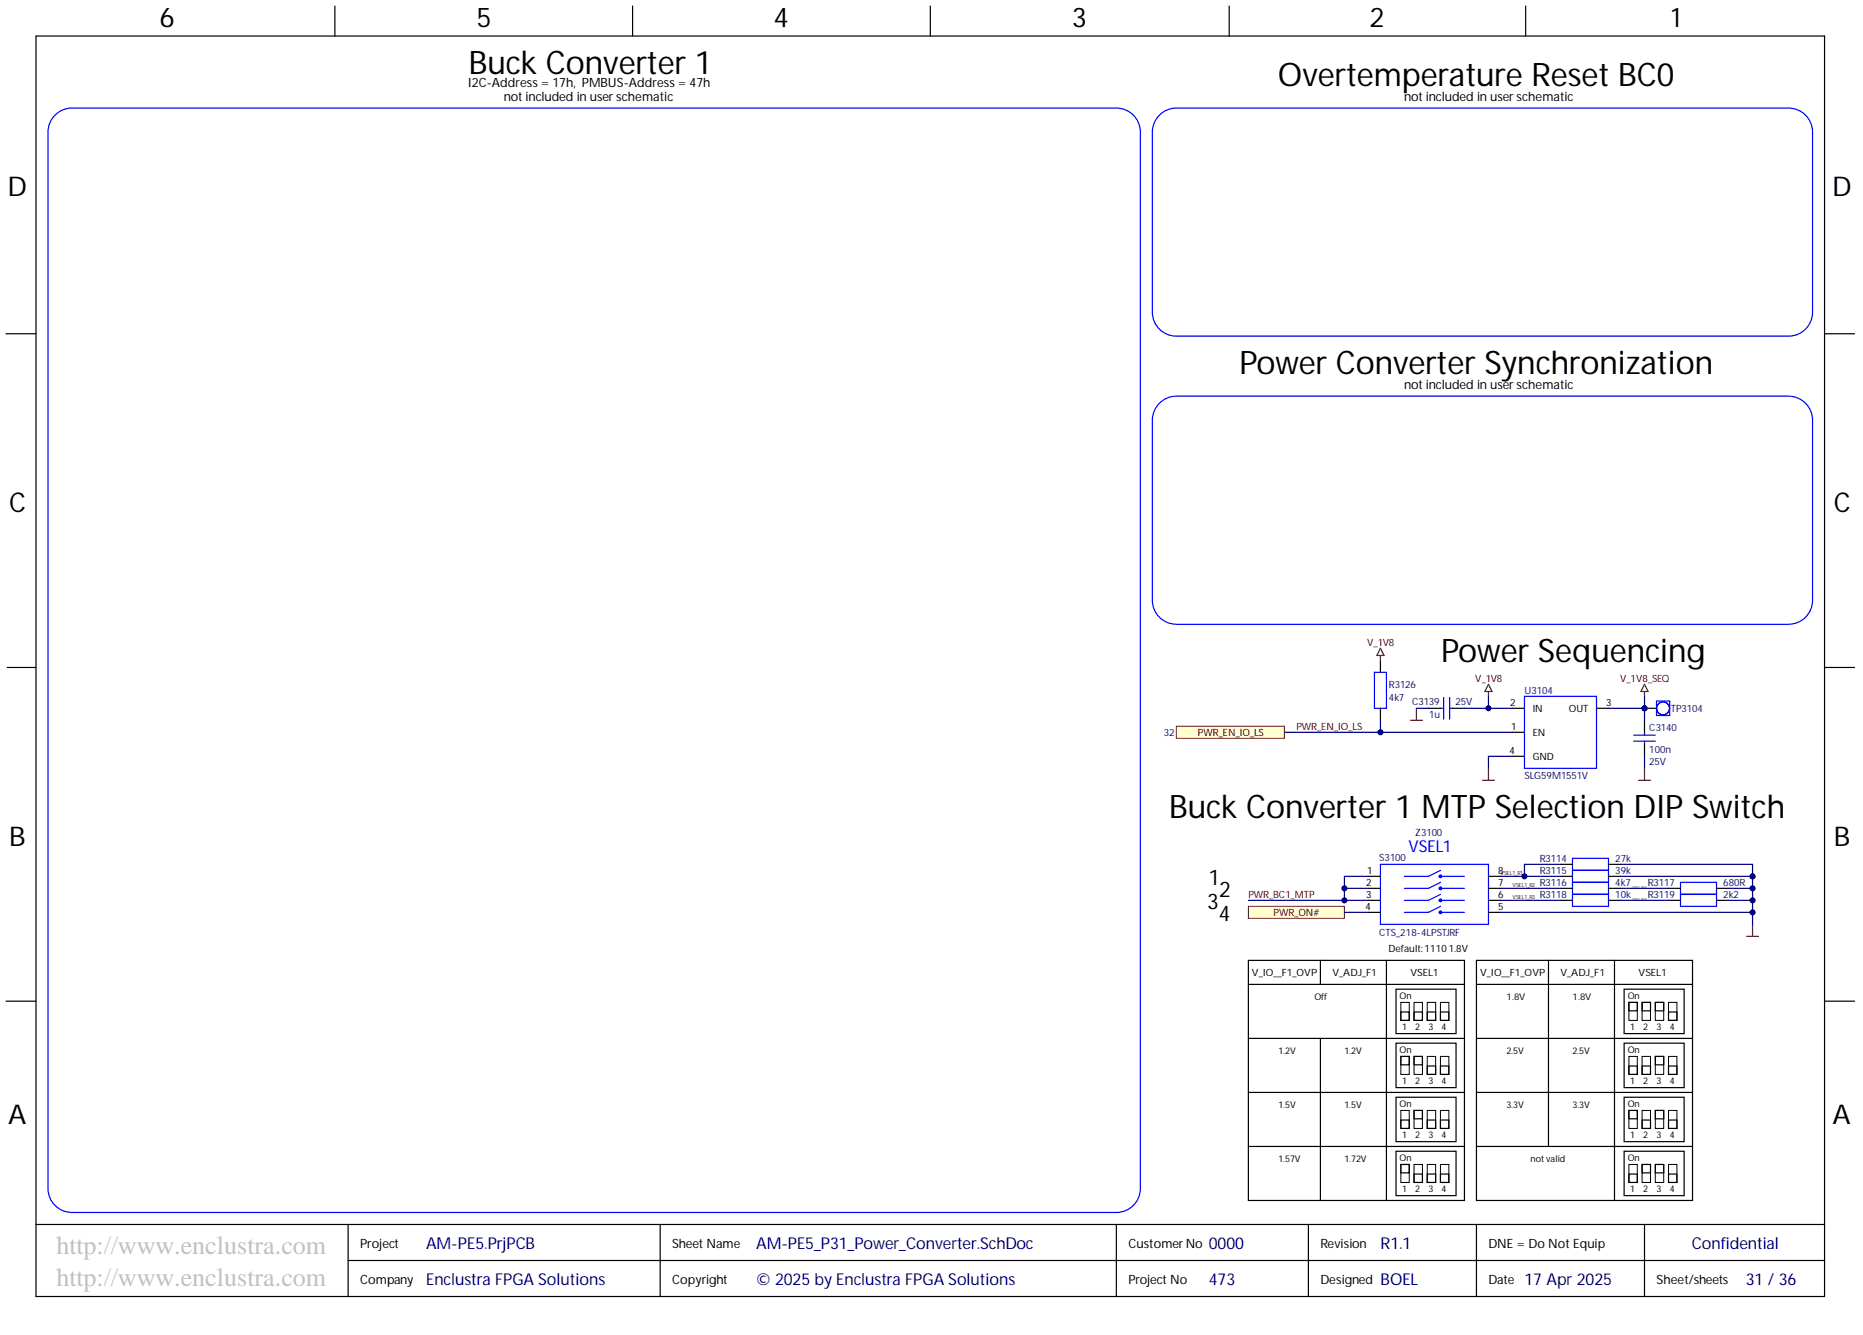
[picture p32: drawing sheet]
<svg xmlns="http://www.w3.org/2000/svg" width="393mm" height="282mm" viewBox="0 0 393 282" stroke-linecap="round" stroke-linejoin="round" font-family="sans-serif">
<defs><g id="words">
<g font-size="6.8">
<text x="99" y="15.6">Buck Converter 1</text>
<text x="269.8" y="18.1">Overtemperature Reset BC0</text>
<text x="261.7" y="78.9">Power Converter Synchronization</text>
<text x="304.3" y="139.7">Power Sequencing</text>
<text x="246.9" y="172.7">Buck Converter 1 MTP Selection DIP Switch</text>
</g>
<g font-size="5.7">
<text x="33.7" y="5.7">6</text>
<text x="100.6" y="5.7">5</text>
<text x="163.3" y="5.7">4</text>
<text x="226.3" y="5.7">3</text>
<text x="289.2" y="5.7">2</text>
<text x="352.8" y="5.7">1</text>
<text x="1.6" y="41.4">D</text>
<text x="386.8" y="41.4">D</text>
<text x="1.9" y="108.1">C</text>
<text x="387.2" y="108.1">C</text>
<text x="1.9" y="178.5">B</text>
<text x="387.2" y="178.5">B</text>
<text x="1.7" y="237.3">A</text>
<text x="386.9" y="237.3">A</text>
</g>
<g font-size="5.5" fill="#c0c0c0">
<text x="11.9" y="264.7">http://www.enclustra.com</text>
<text x="11.9" y="271.5">http://www.enclustra.com</text>
</g>
<g font-size="4.6">
<text x="254.9" y="192">3</text>
<text x="255.1" y="186.9">1</text>
<text x="257.4" y="189.4">2</text>
<text x="257.3" y="194.5">4</text>
</g>
<text font-size="3.5" fill="#00f" x="297.4" y="179.9">VSEL1</text>
<g font-size="3.5" fill="#000080">
<text x="90" y="263.8">AM-PE5.PrjPCB</text>
<text x="159.7" y="263.8">AM-PE5_P31_Power_Converter.SchDoc</text>
<text x="255.2" y="263.8">0000</text>
<text x="357.2" y="263.8">Confidential</text>
<text x="90" y="271.4">Enclustra FPGA Solutions</text>
<text x="159.7" y="271.4">© 2025 by Enclustra FPGA Solutions</text>
<text x="255.2" y="271.4">473</text>
<text x="291.5" y="271.4">BOEL</text>
<text x="321.9" y="271.4">17 Apr 2025</text>
<text x="368.6" y="271.4">31 / 36</text>
</g>
<text font-size="3.5" fill="#00007c" x="291.5" y="263.8">R1.1</text>
<g font-size="2.7">
<text x="98.8" y="18.3">I2C-Address= 17h, PMBUS-Address= 47h</text>
<text x="106.4" y="21.4">notincluded in userschematic</text>
<text x="296.4" y="21.4">notincluded in userschematic</text>
<text x="296.4" y="82.2">notincluded in userschematic</text>
<text x="76" y="263.4">Project</text>
<text x="141.9" y="263.4">Sheet Name</text>
<text x="238.2" y="263.4">CustomerNo</text>
<text x="278.8" y="263.4">Revision</text>
<text x="314.3" y="263.4">DNE = Do Not Equip</text>
<text x="76" y="271">Company</text>
<text x="141.9" y="271">Copyright</text>
<text x="238.2" y="271">Project No</text>
<text x="278.8" y="271">Designed</text>
<text x="314.3" y="271">Date</text>
<text x="349.7" y="271">Sheet/sheets</text>
</g>
<g font-size="2.1" fill="#800000">
<text x="288.7" y="136.4">V_1V8</text>
<text x="311.5" y="144">V_1V8</text>
<text x="342.1" y="144">V_1V8_SEQ</text>
<text x="252.9" y="155.5">PWR_EN_IO_LS</text>
<text x="273.7" y="154.1">PWR_EN_IO_LS</text>
<text x="263.6" y="189.6">PWR_BC1_MTP</text>
<text x="268.9" y="193.5">PWR_ON#</text>
</g>
<g font-size="2.1" fill="#000080">
<text x="293.2" y="145.2">R3126</text>
<text x="293.2" y="148">4k7</text>
<text x="298.1" y="148.8">C3139</text>
<text x="307.3" y="148.8">25V</text>
<text x="321.9" y="146.5">U3104</text>
<text x="245.8" y="155.5">32</text>
<text x="301.8" y="151.6">1u</text>
<text x="348.2" y="154.4">C3140</text>
<text x="352.8" y="150.4">TP3104</text>
<text x="348.2" y="161.5">25V</text>
<text x="348.2" y="158.9">100n</text>
<text x="321.9" y="164.5">SLG59M1551V</text>
<text x="298.8" y="176.4">Z3100</text>
<text x="291.2" y="181.7">S3100</text>
<text x="325.1" y="182">R3114</text>
<text x="325.1" y="184.5">R3115</text>
<text x="341" y="182">27k</text>
<text x="341" y="184.5">39k</text>
<text x="325.1" y="187.1">R3116</text>
<text x="325.1" y="189.6">R3118</text>
<text x="341" y="187.1">4k7</text>
<text x="341" y="189.6">10k</text>
<text x="347.9" y="187.1">R3117</text>
<text x="347.9" y="189.6">R3119</text>
<text x="363.9" y="187.1">680R</text>
<text x="363.9" y="189.6">2k2</text>
<text x="291.2" y="197.7">CTS_218-4LPSTJRF</text>
</g>
<g font-size="2.1">
<text x="318.8" y="149">2</text>
<text x="339.1" y="149">3</text>
<text x="319.1" y="154.1">1</text>
<text x="323.6" y="150.4">IN</text>
<text x="323.6" y="155.5">EN</text>
<text x="331.2" y="150.4">OUT</text>
<text x="318.7" y="159.2">4</text>
<text x="323.6" y="160.5">GND</text>
<text x="288.7" y="184.5">1</text>
<text x="316.3" y="184.5">8</text>
<text x="288.4" y="187.1">2</text>
<text x="288.4" y="189.6">3</text>
<text x="316.3" y="187.1">7</text>
<text x="316.3" y="189.6">6</text>
<text x="288.3" y="192.1">4</text>
<text x="316.3" y="192.1">5</text>
<text x="293.1" y="201.1">Default:11101.8V</text>
<text x="264.3" y="206.1">V_IO__F1_OVP</text>
<text x="281.3" y="206.1">V_ADJ_F1</text>
<text x="297.8" y="206.1">VSEL1</text>
<text x="312.5" y="206.1">V_IO__F1_OVP</text>
<text x="329.5" y="206.1">V_ADJ_F1</text>
<text x="345.9" y="206.1">VSEL1</text>
</g>
<g font-size="1.9">
<text x="277.5" y="211.1">Off</text>
<text x="295.5" y="210.9">On</text>
<text x="318.1" y="211.1">1.8V</text>
<text x="332" y="211.1">1.8V</text>
<text x="343.7" y="210.9">On</text>
<text x="296" y="217.5">1</text>
<text x="298.8" y="217.5">2</text>
<text x="301.6" y="217.5">3</text>
<text x="304.4" y="217.5">4</text>
<text x="344.2" y="217.5">1</text>
<text x="347" y="217.5">2</text>
<text x="349.7" y="217.5">3</text>
<text x="352.5" y="217.5">4</text>
<text x="269.9" y="222.5">1.2V</text>
<text x="283.9" y="222.5">1.2V</text>
<text x="295.5" y="222.3">On</text>
<text x="318.1" y="222.5">2.5V</text>
<text x="332" y="222.5">2.5V</text>
<text x="343.7" y="222.3">On</text>
<text x="269.9" y="233.9">1.5V</text>
<text x="283.9" y="233.9">1.5V</text>
<text x="295.5" y="233.7">On</text>
<text x="296" y="228.9">1</text>
<text x="298.8" y="228.9">2</text>
<text x="301.6" y="228.9">3</text>
<text x="304.4" y="228.9">4</text>
<text x="318.1" y="233.9">3.3V</text>
<text x="332" y="233.9">3.3V</text>
<text x="343.7" y="233.7">On</text>
<text x="344.2" y="228.9">1</text>
<text x="347" y="228.9">2</text>
<text x="349.7" y="228.9">3</text>
<text x="352.5" y="228.9">4</text>
<text x="269.9" y="245.4">1.57V</text>
<text x="283.9" y="245.4">1.72V</text>
<text x="295.5" y="245.1">On</text>
<text x="296" y="240.3">1</text>
<text x="298.8" y="240.3">2</text>
<text x="301.6" y="240.3">3</text>
<text x="304.4" y="240.3">4</text>
<text x="323.1" y="245.4">notvalid</text>
<text x="343.7" y="245.1">On</text>
<text x="344.2" y="240.3">1</text>
<text x="347" y="240.3">2</text>
<text x="349.7" y="240.3">3</text>
<text x="352.5" y="240.3">4</text>
<text x="296" y="251.7">1</text>
<text x="298.8" y="251.7">2</text>
<text x="301.6" y="251.7">3</text>
<text x="304.4" y="251.7">4</text>
<text x="344.2" y="251.7">1</text>
<text x="347" y="251.7">2</text>
<text x="349.7" y="251.7">3</text>
<text x="352.5" y="251.7">4</text>
</g>
<g font-size="1.2" fill="#800000">
<text x="316.8" y="184.8">VSEL1_R1</text>
<text x="319.3" y="187.3">VSEL1_R2</text>
<text x="319.3" y="189.8">VSEL1_R3</text>
</g>
<g font-size=".6" fill="#800000">
<text x="344.7" y="187.4">VSEL1_R2_R</text>
<text x="344.7" y="189.9">VSEL1_R3_R</text>
</g>
</g></defs>
<g fill="none" stroke="#000" stroke-width=".25">
<path d="M7.6 7.6h377.6v266.1h-377.6zM70.7 1.3v6.3M133.6 1.3v6.3M196.4 1.3v6.3M259.5 1.3v6.3M322.1 1.3v6.3M1.3 70.5h6.3M385.2 70.5h6.4M1.5 140.9h6.1M385.2 140.9h6.4M288.9 185h2.6M288.9 187.6h2.6"/>
<path d="M288.9 190.1h2.6M288.9 192.6h2.6M314.3 185h2.5M314.3 187.6h2.5M314.3 190.1h2.5M314.3 192.6h2.5M329.5 187.6h2.5M329.5 190.1h2.5M329.5 182.5h2.5M339.6 187.6h2.5M339.6 190.1h2.5M339.6 182.5h2.5"/>
<path d="M1.3 211.4h6.3M385.2 211.4h6.4M7.6 258.5h377.6M73.5 258.5v15.2M139.4 258.5v15.2M235.7 258.5v15.2M276.3 258.5v15.2M311.7 258.5v15.2M347.2 258.5v15.2M73.5 266.1h311.7"/>
</g>
<g fill="none" stroke="#00f" stroke-width=".25">
<path d="M245.1 24a5 5 0 0 1 3.3-1.2h129.2a5.1 5.1 0 0 1 5.1 5.1v38a5.1 5.1 0 0 1-5.1 5.1h-129.2a5.1 5.1 0 0 1-5.1-5.1v-38a5.1 5.1 0 0 1 1.8-3.9zM291.5 182.5h22.8v12.7h-22.8zM304.1 183.8l-2.5 1.2h-5.1M304.1 185h5.1M304.1 186.3l-2.5 1.3h-5.1M304.1 187.6h5.1M304.1 188.8l-2.5 1.3h-5.1M304.1 190.1h5.1M304.1 191.4l-2.5 1.2h-5.1M304.1 192.6h5.1M332 181.2h7.6v2.6h-7.6zM332 186.3h7.6v5.1h-7.6z"/>
<path d="M332 188.8h7.6"/>
<circle cx="304.1" cy="185" r=".25"/>
<circle cx="304.1" cy="187.6" r=".25"/>
<circle cx="304.1" cy="192.6" r=".25"/>
<circle cx="304.1" cy="190.1" r=".25"/>
</g>
<path d="M263.6 191.4h20.3v2.5h-20.3z" fill-rule="evenodd" fill="#ffffd0"/>
<path d="M263.6 191.4h20.3v2.5h-20.3z" fill="none" stroke="#800000" stroke-width=".21"/>
<g fill="none" stroke="#00f" stroke-width=".25">
<path d="M11.9 24a5 5 0 0 1 3.3-1.2h220.5a5.1 5.1 0 0 1 5.1 5.1v223a5.1 5.1 0 0 1-5.1 5.1h-220.5a5.1 5.1 0 0 1-5.1-5.1v-223a5.1 5.1 0 0 1 1.8-3.9zM245.1 84.8a5 5 0 0 1 3.3-1.2h129.2a5.1 5.1 0 0 1 5.1 5.1v38a5.1 5.1 0 0 1-5.1 5.1h-129.2a5.1 5.1 0 0 1-5.1-5.1v-38a5.1 5.1 0 0 1 1.8-3.9zM304.1 149.5h.7M304.8 147.3v4.5M306.1 147.3v4.5M306.1 149.5h.6M321.9 147h15.2v15.2h-15.2zM344.9 155.2h4.6M344.9 156.5h4.6M347.2 154.6v.6M347.2 156.5v.7M332 183.8h7.6v2.5h-7.6z"/>
<path d="M354.8 186.3h7.6v5.1h-7.6zM354.8 188.8h7.6"/>
</g>
<path d="M297.8 152.1h2.5M299.1 149.5v2.6M314.3 144.5l.7 1.5h-1.5zM314.3 146v1M347.2 144.5l.8 1.5h-1.5zM347.2 146v1M313 164.8h2.5M314.3 162.2v2.6M345.9 164.8h2.6M347.2 162.2v2.6M368.8 197.7h2.5M370 195.2v2.5" fill="none" stroke="#800000" stroke-width=".25"/>
<g fill="none" stroke="#000" stroke-width=".25">
<path d="M301.6 149.5h2.5M306.7 149.5h2.5M319.3 149.5h2.6M319.3 154.6h2.6M319.3 159.7h2.6M337.1 149.5h2.5M347.2 152.1v2.5M347.2 157.2v2.5M329.5 185h2.5M339.6 185h2.5M352.3 187.6h2.5M352.3 190.1h2.5"/>
<path d="M362.4 187.6h2.6M362.4 190.1h2.6M263.6 202.8h45.6v50.7h-45.6zM263.6 207.8h45.6M263.6 219.2h45.6M278.8 202.8v5M278.8 219.2v34.3M292.7 202.8v5M294.8 208.9h12.6v9.3h-12.6zM295.8 213.7h1.7v1.7h-1.7zM298.6 213.7h1.7v1.7h-1.7zM301.3 213.7h1.8v1.7h-1.8z"/>
<path d="M304.1 213.7h1.8v1.7h-1.8zM311.7 202.8h45.7v50.7h-45.7zM311.7 207.8h45.7M311.7 219.2h45.7M326.9 202.8v39.3M340.9 202.8v5M342.9 208.9h12.7v9.3h-12.7zM343.9 211.6h1.8v1.8h-1.8zM346.7 211.6h1.8v1.8h-1.8zM349.5 211.6h1.8v1.8h-1.8zM352.3 213.7h1.8v1.7h-1.8zM263.6 230.7h45.6"/>
<path d="M294.8 220.3h12.6v9.3h-12.6zM294.8 231.7h12.6v9.3h-12.6zM295.8 223.1h1.7v1.7h-1.7zM295.8 236.5h1.7v1.8h-1.7zM298.6 223.1h1.7v1.7h-1.7zM298.6 234.5h1.7v1.7h-1.7zM301.3 225.1h1.8v1.8h-1.8zM301.3 236.5h1.8v1.8h-1.8zM304.1 225.1h1.8v1.8h-1.8zM304.1 236.5h1.8v1.8h-1.8zM311.7 230.7h45.7M342.9 220.3h12.7v9.3h-12.7z"/>
<path d="M342.9 231.7h12.7v9.3h-12.7zM343.9 225.1h1.8v1.8h-1.8zM343.9 234.5h1.8v1.7h-1.8zM346.7 225.1h1.8v1.8h-1.8zM346.7 236.5h1.8v1.8h-1.8zM349.5 223.1h1.8v1.7h-1.8zM349.5 234.5h1.8v1.7h-1.8zM352.3 225.1h1.8v1.8h-1.8zM352.3 236.5h1.8v1.8h-1.8zM263.6 242.1h45.6M294.8 243.1h12.6v9.4h-12.6zM295.8 245.9h1.7v1.7h-1.7z"/>
<path d="M298.6 247.9h1.7v1.8h-1.7zM301.3 247.9h1.8v1.8h-1.8zM304.1 247.9h1.8v1.8h-1.8zM311.7 242.1h45.7M342.9 243.1h12.7v9.4h-12.7zM343.9 247.9h1.8v1.8h-1.8zM346.7 245.9h1.8v1.7h-1.8zM349.5 245.9h1.8v1.7h-1.8zM352.3 247.9h1.8v1.8h-1.8z"/>
</g>
<g fill="none" stroke="#000" stroke-width=".21">
<path d="M295.8 211.6h1.7v3.8h-1.7zM298.6 211.6h1.7v3.8h-1.7zM301.3 211.6h1.8v3.8h-1.8zM304.1 211.6h1.8v3.8h-1.8zM343.9 211.6h1.8v3.8h-1.8zM346.7 211.6h1.8v3.8h-1.8zM349.5 211.6h1.8v3.8h-1.8zM352.3 211.6h1.8v3.8h-1.8zM295.8 223.1h1.7v3.8h-1.7zM295.8 234.5h1.7v3.8h-1.7zM298.6 223.1h1.7v3.8h-1.7zM298.6 234.5h1.7v3.8h-1.7z"/>
<path d="M301.3 223.1h1.8v3.8h-1.8zM301.3 234.5h1.8v3.8h-1.8zM304.1 223.1h1.8v3.8h-1.8zM304.1 234.5h1.8v3.8h-1.8zM343.9 223.1h1.8v3.8h-1.8zM343.9 234.5h1.8v3.8h-1.8zM346.7 223.1h1.8v3.8h-1.8zM346.7 234.5h1.8v3.8h-1.8zM349.5 223.1h1.8v3.8h-1.8zM349.5 234.5h1.8v3.8h-1.8zM352.3 223.1h1.8v3.8h-1.8zM352.3 234.5h1.8v3.8h-1.8z"/>
<path d="M295.8 245.9h1.7v3.8h-1.7zM298.6 245.9h1.7v3.8h-1.7zM301.3 245.9h1.8v3.8h-1.8zM304.1 245.9h1.8v3.8h-1.8zM343.9 245.9h1.8v3.8h-1.8zM346.7 245.9h1.8v3.8h-1.8zM349.5 245.9h1.8v3.8h-1.8zM352.3 245.9h1.8v3.8h-1.8z"/>
</g>
<path d="M283.9 187.6h5" fill="none" stroke="#000080" stroke-width=".25"/>
<circle cx="283.9" cy="187.6" r=".51" fill="#000080"/>
<circle cx="283.9" cy="187.6" r=".51" fill="none" stroke="#000080" stroke-width=".21"/>
<path d="M283.9 192.6h5M316.8 190.1h12.7M316.8 187.6h12.7M329.5 182.5h-7.6v2.5h-5.1" fill="none" stroke="#000080" stroke-width=".25"/>
<circle cx="321.9" cy="185" r=".51" fill="#000080"/>
<circle cx="321.9" cy="185" r=".51" fill="none" stroke="#000080" stroke-width=".21"/>
<path d="M321.9 185h7.6" fill="none" stroke="#000080" stroke-width=".25"/>
<circle cx="321.9" cy="185" r=".51" fill="#000080"/>
<circle cx="321.9" cy="185" r=".51" fill="none" stroke="#000080" stroke-width=".21"/>
<path d="M342.1 190.1h10.2M342.1 187.6h10.2M342.1 185h27.9" fill="none" stroke="#000080" stroke-width=".25"/>
<circle cx="370" cy="185" r=".51" fill="#000080"/>
<circle cx="370" cy="185" r=".51" fill="none" stroke="#000080" stroke-width=".21"/>
<path d="M342.1 182.5h27.9v2.5" fill="none" stroke="#000080" stroke-width=".25"/>
<circle cx="370" cy="185" r=".51" fill="#000080"/>
<circle cx="370" cy="185" r=".51" fill="none" stroke="#000080" stroke-width=".21"/>
<path d="M365 187.6h5" fill="none" stroke="#000080" stroke-width=".25"/>
<circle cx="370" cy="187.6" r=".51" fill="#000080"/>
<circle cx="370" cy="187.6" r=".51" fill="none" stroke="#000080" stroke-width=".21"/>
<path d="M316.8 192.6h53.2v2.6" fill="none" stroke="#000080" stroke-width=".25"/>
<circle cx="370" cy="192.6" r=".51" fill="#000080"/>
<circle cx="370" cy="192.6" r=".51" fill="none" stroke="#000080" stroke-width=".21"/>
<path d="M370 190.1v2.5" fill="none" stroke="#000080" stroke-width=".25"/>
<circle cx="370" cy="190.1" r=".51" fill="#000080"/>
<circle cx="370" cy="190.1" r=".51" fill="none" stroke="#000080" stroke-width=".21"/>
<circle cx="370" cy="192.6" r=".51" fill="#000080"/>
<circle cx="370" cy="192.6" r=".51" fill="none" stroke="#000080" stroke-width=".21"/>
<path d="M288.9 185h-5v5.1" fill="none" stroke="#000080" stroke-width=".25"/>
<circle cx="283.9" cy="190.1" r=".51" fill="#000080"/>
<circle cx="283.9" cy="190.1" r=".51" fill="none" stroke="#000080" stroke-width=".21"/>
<circle cx="283.9" cy="187.6" r=".51" fill="#000080"/>
<circle cx="283.9" cy="187.6" r=".51" fill="none" stroke="#000080" stroke-width=".21"/>
<path d="M370 185v5.1h-5" fill="none" stroke="#000080" stroke-width=".25"/>
<circle cx="370" cy="185" r=".51" fill="#000080"/>
<circle cx="370" cy="185" r=".51" fill="none" stroke="#000080" stroke-width=".21"/>
<circle cx="370" cy="187.6" r=".51" fill="#000080"/>
<circle cx="370" cy="187.6" r=".51" fill="none" stroke="#000080" stroke-width=".21"/>
<circle cx="370" cy="190.1" r=".51" fill="#000080"/>
<circle cx="370" cy="190.1" r=".51" fill="none" stroke="#000080" stroke-width=".21"/>
<path d="M263.6 190.1h25.3" fill="none" stroke="#000080" stroke-width=".25"/>
<circle cx="283.9" cy="190.1" r=".51" fill="#000080"/>
<circle cx="283.9" cy="190.1" r=".51" fill="none" stroke="#000080" stroke-width=".21"/>
<path d="M314.3 147v2.5h5" fill="none" stroke="#000080" stroke-width=".25"/>
<circle cx="314.3" cy="149.5" r=".51" fill="#000080"/>
<circle cx="314.3" cy="149.5" r=".51" fill="none" stroke="#000080" stroke-width=".21"/>
<path d="M319.3 159.7h-5v2.5M339.6 149.5h7.6v2.6" fill="none" stroke="#000080" stroke-width=".25"/>
<circle cx="347.2" cy="149.5" r=".51" fill="#000080"/>
<circle cx="347.2" cy="149.5" r=".51" fill="none" stroke="#000080" stroke-width=".21"/>
<path d="M347.2 147v2.5M347.2 159.7v2.5" fill="none" stroke="#000080" stroke-width=".25"/>
<circle cx="347.2" cy="149.5" r=".51" fill="#000080"/>
<circle cx="347.2" cy="149.5" r=".51" fill="none" stroke="#000080" stroke-width=".21"/>
<path d="M299.1 149.5h2.5M309.2 149.5h5.1" fill="none" stroke="#000080" stroke-width=".25"/>
<circle cx="314.3" cy="149.5" r=".51" fill="#000080"/>
<circle cx="314.3" cy="149.5" r=".51" fill="none" stroke="#000080" stroke-width=".21"/>
<path d="M271.2 154.6h48.1" fill="none" stroke="#000080" stroke-width=".25"/>
<circle cx="291.5" cy="154.6" r=".51" fill="#000080"/>
<circle cx="291.5" cy="154.6" r=".51" fill="none" stroke="#000080" stroke-width=".21"/>
<path d="M248.4 153.3h22.8v2.6h-22.8z" fill-rule="evenodd" fill="#ffffd0"/>
<path d="M248.4 153.3h22.8v2.6h-22.8z" fill="none" stroke="#800000" stroke-width=".21"/>
<path d="M290.2 141.9h2.5v7.6h-2.5z" fill="none" stroke="#00f" stroke-width=".25"/>
<path d="M291.5 139.4v2.5M291.5 149.5v2.6" fill="none" stroke="#000" stroke-width=".25"/>
<path d="M291.5 136.9l.7 1.5h-1.5zM291.5 138.4v1" fill="none" stroke="#800000" stroke-width=".25"/>
<path d="M291.5 152.1v2.5" fill="none" stroke="#000080" stroke-width=".25"/>
<circle cx="291.5" cy="154.6" r=".51" fill="#000080"/>
<circle cx="291.5" cy="154.6" r=".51" fill="none" stroke="#000080" stroke-width=".21"/>
<circle cx="347.2" cy="149.5" r=".51" fill="#000080"/>
<circle cx="347.2" cy="149.5" r=".51" fill="none" stroke="#000080" stroke-width=".21"/>
<circle cx="351.1" cy="149.6" r="1.36" fill="none" stroke="#00f" stroke-width=".25"/>
<path d="M347.2 149.5h2.5" fill="none" stroke="#000" stroke-width=".25"/>
<circle cx="347.2" cy="149.5" r=".51" fill="#000080"/>
<circle cx="347.2" cy="149.5" r=".51" fill="none" stroke="#000080" stroke-width=".21"/>
<path d="M349.7 148h2.8v3.1h-2.8z" fill="none" stroke="#00f" stroke-width=".25"/>
<path d="M292.7 207.8v45.7M340.9 207.8v45.7" fill="none" stroke="#000" stroke-width=".25"/>
<use href="#words"/>
</svg>
